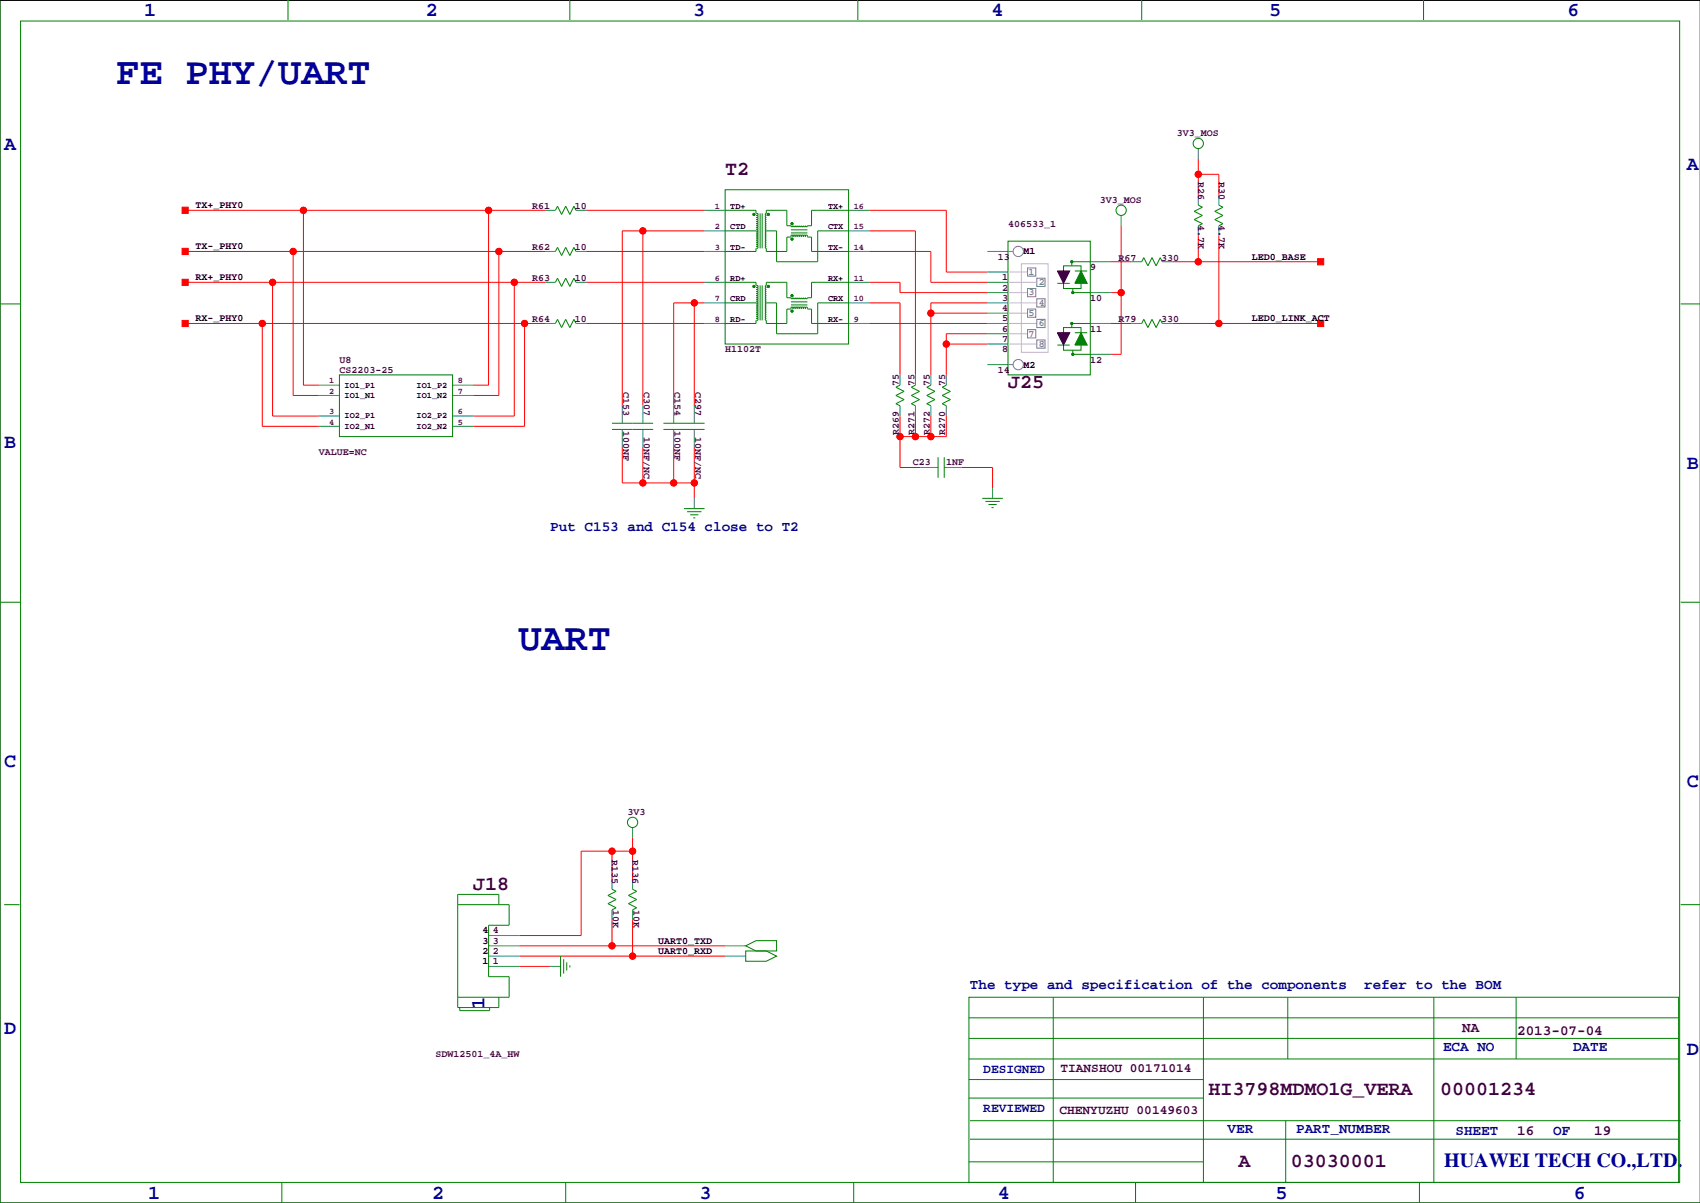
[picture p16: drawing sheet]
<svg xmlns="http://www.w3.org/2000/svg" width="420mm" height="297mm" viewBox="0 0 420 297" stroke-linecap="round" stroke-linejoin="round" font-family="sans-serif">
<defs><g id="words">
<g font-size="9.5" fill="#0000a0">
<text x="28.7" y="20.8">FE PHY/UART</text>
<text x="128" y="160.5">UART</text>
</g>
<g font-size="4.9" fill="#0000a0">
<text x="35.6" y="3.9">1</text>
<text x="105.2" y="3.9">2</text>
<text x="171.2" y="3.9">3</text>
<text x="244.9" y="3.9">4</text>
<text x="313.4" y="3.9">5</text>
<text x="387.1" y="3.9">6</text>
<text x="1" y="36.9">A</text>
<text x="416.6" y="42">A</text>
<text x="1" y="110.6">B</text>
<text x="416.6" y="115.7">B</text>
<text x="1" y="189.3">C</text>
<text x="416.6" y="194.4">C</text>
<text x="119.6" y="249.2" transform="rotate(-90 119.6 249.2)">1</text>
<text x="1" y="255.4">D</text>
<text x="416.6" y="260.5">D</text>
<text x="356.6" y="288">HUAWEI TECH CO.,LTD.</text>
<text x="36.6" y="296">1</text>
<text x="106.7" y="296">2</text>
<text x="172.7" y="296">3</text>
<text x="246.4" y="296">4</text>
<text x="315" y="296">5</text>
<text x="388.6" y="296">6</text>
</g>
<g font-size="4.9" fill="#400040">
<text x="179.1" y="43.3">T2</text>
<text x="248.9" y="95.8">J25</text>
<text x="116.8" y="219.8">J18</text>
<text x="298.5" y="270.5">HI3798MDMO1G_VERA</text>
<text x="355.6" y="270.5">00001234</text>
<text x="305.9" y="288.3">A</text>
<text x="318.8" y="288.3">03030001</text>
</g>
<g font-size="3.5" fill="#0000a0">
<text x="135.9" y="131.2">Put C153 and C154 close to T2</text>
<text x="239.5" y="244.2">The type and specification of the components</text>
<text x="336.9" y="244.2">refer to the BOM</text>
<text x="356.4" y="259.4">ECA NO</text>
<text x="388.5" y="259.4">DATE</text>
<text x="303.1" y="279.7">VER</text>
<text x="320.1" y="279.7">PART_NUMBER</text>
<text x="359.4" y="280.3">SHEET</text>
<text x="383.5" y="280.3">OF</text>
</g>
<g font-size="3.5" fill="#400040">
<text x="361.1" y="254.9">NA</text>
<text x="374.6" y="255.7">2013-07-04</text>
<text x="374.6" y="280.3">16</text>
<text x="393.7" y="280.3">19</text>
</g>
<g font-size="3.2" fill="#0000a0">
<text x="242.8" y="264.9">DESIGNED</text>
<text x="242.8" y="274.5">REVIEWED</text>
</g>
<g font-size="3.2" fill="#400040">
<text x="261.9" y="264.7">TIANSHOU 00171014</text>
<text x="261.6" y="275.1">CHENYUZHU 00149603</text>
</g>
<g font-size="2.5" fill="#400040">
<text x="290.6" y="33.6">3V3_MOS</text>
<text x="295.9" y="44.9" transform="rotate(90 295.9 44.9)">R26</text>
<text x="301" y="44.9" transform="rotate(90 301 44.9)">R30</text>
<text x="131.4" y="51.7">R61</text>
<text x="142" y="51.7">10</text>
<text x="271.6" y="50.2">3V3_MOS</text>
<text x="248.9" y="56.1">406533_1</text>
<text x="295.9" y="55.5" transform="rotate(90 295.9 55.5)">4.7K</text>
<text x="301" y="55.5" transform="rotate(90 301 55.5)">4.7K</text>
<text x="131.4" y="61.8">R62</text>
<text x="142" y="61.8">10</text>
<text x="246.4" y="64.1">13</text>
<text x="276.2" y="64.4">R67</text>
<text x="286.8" y="64.4">330</text>
<text x="131.4" y="69.5">R63</text>
<text x="142" y="69.5">10</text>
<text x="247.4" y="69.2">1</text>
<text x="247.4" y="71.7">2</text>
<text x="269.2" y="66.7">9</text>
<text x="247.4" y="74.3">3</text>
<text x="247.4" y="76.8">4</text>
<text x="269.2" y="74.3">10</text>
<text x="131.4" y="79.6">R64</text>
<text x="142" y="79.6">10</text>
<text x="247.4" y="79.4">5</text>
<text x="247.4" y="81.9">6</text>
<text x="269.2" y="81.9">11</text>
<text x="276.2" y="79.6">R79</text>
<text x="286.8" y="79.6">330</text>
<text x="83.8" y="89.5">U8</text>
<text x="179.1" y="87">H1102T</text>
<text x="247.4" y="84.4">7</text>
<text x="247.4" y="87">8</text>
<text x="269.2" y="89.5">12</text>
<text x="83.8" y="92.1">CS2203-25</text>
<text x="222" y="95.4" transform="rotate(-90 222 95.4)">75</text>
<text x="225.8" y="95.4" transform="rotate(-90 225.8 95.4)">75</text>
<text x="229.6" y="95.4" transform="rotate(-90 229.6 95.4)">75</text>
<text x="233.4" y="95.4" transform="rotate(-90 233.4 95.4)">75</text>
<text x="246.4" y="92.1">14</text>
<text x="153.9" y="96.8" transform="rotate(90 153.9 96.8)">C153</text>
<text x="159" y="96.8" transform="rotate(90 159 96.8)">C307</text>
<text x="166.6" y="96.8" transform="rotate(90 166.6 96.8)">C154</text>
<text x="171.7" y="96.8" transform="rotate(90 171.7 96.8)">C297</text>
<text x="153.9" y="106.5" transform="rotate(90 153.9 106.5)">100NF</text>
<text x="159" y="107.8" transform="rotate(90 159 107.8)">10NF/NC</text>
<text x="166.6" y="106.5" transform="rotate(90 166.6 106.5)">100NF</text>
<text x="171.7" y="107.8" transform="rotate(90 171.7 107.8)">10NF/NC</text>
<text x="222" y="107.4" transform="rotate(-90 222 107.4)">R269</text>
<text x="225.8" y="107.4" transform="rotate(-90 225.8 107.4)">R271</text>
<text x="229.6" y="107.4" transform="rotate(-90 229.6 107.4)">R272</text>
<text x="233.4" y="107.4" transform="rotate(-90 233.4 107.4)">R270</text>
<text x="78.7" y="112.4">VALUE=NC</text>
<text x="225.4" y="114.9">C23</text>
<text x="233.7" y="114.9">1NF</text>
<text x="154.9" y="201.3">3V3</text>
<text x="151.1" y="212.4" transform="rotate(90 151.1 212.4)">R135</text>
<text x="156.2" y="212.4" transform="rotate(90 156.2 212.4)">R136</text>
<text x="151.4" y="224.6" transform="rotate(90 151.4 224.6)">10K</text>
<text x="156.4" y="224.6" transform="rotate(90 156.4 224.6)">10K</text>
<text x="121.7" y="233">3</text>
<text x="121.7" y="230.5">4</text>
<text x="121.7" y="238.1">1</text>
<text x="121.7" y="235.6">2</text>
<text x="107.5" y="261">SDW12501_4A_HW</text>
</g>
<g font-size="2.5">
<text x="48.3" y="51.4">TX+_PHY0</text>
<text x="48.3" y="61.6">TX-_PHY0</text>
<text x="252.7" y="62.8">M1</text>
<text x="309.1" y="64.1">LED0_BASE</text>
<text x="48.3" y="69.2">RX+_PHY0</text>
<text x="48.3" y="79.4">RX-_PHY0</text>
<text x="309.1" y="79.4">LED0_LINK_ACT</text>
<text x="252.7" y="90.8">M2</text>
<text x="119.2" y="233">3</text>
<text x="119.2" y="230.5">4</text>
<text x="162.6" y="233">UART0_TXD</text>
<text x="119.2" y="238.1">1</text>
<text x="119.2" y="235.6">2</text>
<text x="162.6" y="235.6">UART0_RXD</text>
</g>
<g font-size="2.5" fill="#808080">
<text x="254" y="67.9">1</text>
<text x="256.5" y="70.4">2</text>
<text x="254" y="72.9">3</text>
<text x="256.5" y="75.5">4</text>
<text x="254" y="78">5</text>
<text x="254" y="83.1">7</text>
<text x="256.5" y="80.6">6</text>
<text x="256.5" y="85.6">8</text>
</g>
<g font-size="2.1" fill="#400040">
<text x="176.5" y="51.5">1</text>
<text x="210.8" y="51.5">16</text>
<text x="176.5" y="56.6">2</text>
<text x="210.8" y="56.6">15</text>
<text x="176.5" y="61.7">3</text>
<text x="210.8" y="61.7">14</text>
<text x="176.5" y="69.3">6</text>
<text x="210.8" y="69.3">11</text>
<text x="176.5" y="74.4">7</text>
<text x="210.8" y="74.4">10</text>
<text x="176.5" y="79.4">8</text>
<text x="210.8" y="79.4">9</text>
<text x="81.3" y="94.7">1</text>
<text x="113" y="94.7">8</text>
<text x="81.3" y="97.2">2</text>
<text x="113" y="97.2">7</text>
<text x="81.3" y="102.3">3</text>
<text x="81.3" y="104.8">4</text>
<text x="113" y="104.8">5</text>
<text x="113" y="102.3">6</text>
</g>
<g font-size="2.1">
<text x="180.3" y="51.5">TD+</text>
<text x="204.5" y="51.5">TX+</text>
<text x="180.3" y="56.6">CTD</text>
<text x="204.5" y="56.6">CTX</text>
<text x="180.3" y="61.7">TD-</text>
<text x="204.5" y="61.7">TX-</text>
<text x="180.3" y="69.3">RD+</text>
<text x="204.5" y="69.3">RX+</text>
<text x="180.3" y="74.4">CRD</text>
<text x="204.5" y="74.4">CRX</text>
<text x="180.3" y="79.4">RD-</text>
<text x="204.5" y="79.4">RX-</text>
<text x="85.1" y="95.7">IO1_P1</text>
<text x="102.9" y="95.7">IO1_P2</text>
<text x="85.1" y="98.2">IO1_N1</text>
<text x="102.9" y="98.2">IO1_N2</text>
<text x="85.1" y="103.3">IO2_P1</text>
<text x="85.1" y="105.9">IO2_N1</text>
<text x="102.9" y="105.9">IO2_N2</text>
<text x="102.9" y="103.3">IO2_P2</text>
</g>
</g></defs>
<path d="M419.9 .1h-419.9v296.9h419.9" fill="none" stroke="#000" stroke-width=".25"/>
<g fill="none" stroke="#f00" stroke-width=".25">
<path d="M295.9 39.2v8.9M45.7 51.9h88.9M74.9 51.9v43.2h3.8M120.6 51.9v43.2h-3.8M144.8 51.9h29.2M158.7 57v43.2M174 57h-20.3v43.2M214.6 51.9h19.1v15.3h10.1M214.6 57h11.5v35.6M276.9 55.7v31.8h-2.6M295.9 58.3v6.3M295.9 43h5.1v5.1"/>
<path d="M301 58.3v21.6M45.7 79.9h88.9M45.7 69.7h88.9M45.7 62.1h88.9M64.8 79.9v25.4h13.9M67.3 69.7v33h11.4M72.4 62.1v35.5h6.3M123.2 62.1v35.5h-6.4M127 69.7v33h-10.2M129.5 79.9v25.4h-12.7M144.8 79.9h29.2M144.8 69.7h29.2"/>
<path d="M144.8 62.1h29.2M171.4 74.8v25.4M174 74.8h-7.6v25.4M214.6 79.9h29.2M214.6 74.8h7.6v17.8M214.6 69.7h7.6v2.5h21.6M214.6 62.1h15.3v7.6h13.9M229.9 77.3h13.9M243.8 74.8h-13.9v17.8M274.3 79.9h5.1M274.3 64.6h5.1M274.3 72.2h2.6"/>
<path d="M289.6 79.9h36.5M289.6 64.6h36.5M233.7 84.9h10.1M243.8 82.4h-10.1v10.2M153.7 110.3v8.9h17.7M158.7 110.3v8.9M166.4 110.3v8.9M171.4 110.3v12.7M222.2 102.7v12.7h5.1M226.1 102.7v5.1M229.9 102.7v5.1M233.7 102.7v5.1h-11.5"/>
<path d="M237.5 115.4h7.6v5.1M151.1 210.2v6.8M156.2 206.9v10.1M156.2 210.2h-12.7v20.8h-15.2M128.3 238.6h7.6M128.3 233.5h50.8M128.3 236.1h50.8M151.1 227.2v6.3M156.2 227.2v8.9"/>
<circle cx="74.9" cy="51.9" r=".76"/>
<circle cx="120.7" cy="51.9" r=".76"/>
<circle cx="158.8" cy="57" r=".76"/>
<circle cx="295.9" cy="43" r=".76"/>
<circle cx="64.8" cy="79.9" r=".76"/>
<circle cx="67.3" cy="69.7" r=".76"/>
<circle cx="72.4" cy="62.1" r=".76"/>
<circle cx="123.2" cy="62.1" r=".76"/>
<circle cx="127" cy="69.7" r=".76"/>
<circle cx="129.5" cy="79.9" r=".76"/>
<circle cx="171.5" cy="74.8" r=".76"/>
<circle cx="229.9" cy="77.3" r=".76"/>
<circle cx="276.9" cy="72.2" r=".76"/>
<circle cx="295.9" cy="64.6" r=".76"/>
<circle cx="301" cy="79.9" r=".76"/>
<circle cx="233.7" cy="84.9" r=".76"/>
<circle cx="158.8" cy="119.2" r=".76"/>
<circle cx="166.4" cy="119.2" r=".76"/>
<circle cx="171.5" cy="119.2" r=".76"/>
<circle cx="222.3" cy="107.8" r=".76"/>
<circle cx="226.1" cy="107.8" r=".76"/>
<circle cx="229.9" cy="107.8" r=".76"/>
<circle cx="151.1" cy="210.2" r=".76"/>
<circle cx="156.2" cy="210.2" r=".76"/>
<circle cx="151.1" cy="233.5" r=".76"/>
<circle cx="156.2" cy="236.1" r=".76"/>
</g>
<g fill="#f00" stroke="#f00" stroke-width=".25">
<path d="M325.4 79.1h1.5v1.5h-1.5z" fill-rule="evenodd"/>
<path d="M325.4 63.9h1.5v1.5h-1.5z" fill-rule="evenodd"/>
<path d="M45 51.2h1.5v1.5h-1.5z" fill-rule="evenodd"/>
<path d="M45 61.3h1.5v1.6h-1.5z" fill-rule="evenodd"/>
<path d="M45 68.9h1.5v1.6h-1.5z" fill-rule="evenodd"/>
<path d="M45 79.1h1.5v1.5h-1.5z" fill-rule="evenodd"/>
<circle cx="295.9" cy="43" r=".76"/>
<circle cx="301" cy="79.9" r=".76"/>
<circle cx="295.9" cy="64.6" r=".76"/>
<circle cx="171.5" cy="74.8" r=".76"/>
<circle cx="158.8" cy="119.2" r=".76"/>
<circle cx="166.4" cy="119.2" r=".76"/>
<circle cx="171.5" cy="119.2" r=".76"/>
<circle cx="233.7" cy="84.9" r=".76"/>
<circle cx="229.9" cy="107.8" r=".76"/>
<circle cx="226.1" cy="107.8" r=".76"/>
<circle cx="222.3" cy="107.8" r=".76"/>
<circle cx="229.9" cy="77.3" r=".76"/>
<circle cx="158.8" cy="57" r=".76"/>
<circle cx="276.9" cy="72.2" r=".76"/>
<circle cx="120.7" cy="51.9" r=".76"/>
<circle cx="74.9" cy="51.9" r=".76"/>
<circle cx="123.2" cy="62.1" r=".76"/>
<circle cx="72.4" cy="62.1" r=".76"/>
<circle cx="127" cy="69.7" r=".76"/>
<circle cx="67.3" cy="69.7" r=".76"/>
<circle cx="129.5" cy="79.9" r=".76"/>
<circle cx="64.8" cy="79.9" r=".76"/>
<circle cx="151.1" cy="233.5" r=".76"/>
<circle cx="156.2" cy="236.1" r=".76"/>
<circle cx="156.2" cy="210.2" r=".76"/>
<circle cx="151.1" cy="210.2" r=".76"/>
</g>
<g fill="none" stroke="#008080" stroke-width=".25">
<path d="M295.9 36.7v2.5M134.6 51.9h2.6M142.2 51.9h2.6M174 57h5.1M174 51.9h5.1M209.5 57h5.1M209.5 51.9h5.1M276.9 53.2v2.5M295.9 48.1v2.6M295.9 55.7v2.6M301 48.1v2.6M301 55.7v2.6"/>
<path d="M134.6 79.9h2.6M134.6 69.7h2.6M134.6 62.1h2.6M142.2 79.9h2.6M142.2 69.7h2.6M142.2 62.1h2.6M174 79.9h5.1M174 69.7h5.1M174 74.8h5.1M174 62.1h5.1M209.5 79.9h5.1M209.5 69.7h5.1"/>
<path d="M209.5 74.8h5.1M209.5 62.1h5.1M243.8 72.2h5.1M243.8 79.9h5.1M243.8 67.2h5.1M243.8 69.7h5.1M243.8 74.8h5.1M243.8 77.3h5.1M243.8 62.1h5.1M269.2 64.6h5.1M269.2 72.2h5.1M269.2 79.9h5.1"/>
<path d="M279.4 64.6h2.5M279.4 79.9h2.5M287 64.6h2.6M287 79.9h2.6M78.7 95.1h5.1M78.7 97.6h5.1M111.8 95.1h5M111.8 97.6h5M222.2 92.6v2.5M226.1 92.6v2.5M229.9 92.6v2.5M233.7 92.6v2.5"/>
<path d="M243.8 82.4h5.1M243.8 84.9h5.1M243.8 90h5.1M269.2 87.5h5.1M78.7 102.7h5.1M78.7 105.3h5.1M111.8 102.7h5M111.8 105.3h5M153.7 100.2v4.3M153.7 106v4.3M158.7 100.2v4.3M158.7 106v4.3"/>
<path d="M166.4 100.2v4.3M166.4 106v4.3M171.4 100.2v4.3M171.4 106v4.3M222.2 100.2v2.5M226.1 100.2v2.5M227.3 115.4h4.3M229.9 100.2v2.5M233.2 115.4h4.3M233.7 100.2v2.5M171.4 123v2.6M245.1 120.5v2.5"/>
<path d="M151.1 217v2.6M156.2 204.3v2.6M156.2 217v2.6M120.6 238.6h7.7M120.6 236.1h7.7M120.6 233.5h7.7M120.6 231h7.7M135.9 238.6h2.5M151.1 224.6v2.6M156.2 224.6v2.6M179.1 236.1h5M179.1 233.5h5"/>
</g>
<g fill="none" stroke="#008000" stroke-width=".25">
<path d="M0 -.1v297.1h419.9M71.1 0v4.9M140.7 0v4.9M211.8 0v4.9M281.9 0v4.9M351.5 0v4.9M5.1 5.2h409.7v286.8h-409.7zM137.2 51.9l.5-1 1 2 1-2 1 2 1-2 .5 1M179.1 46.8h30.4v38.1h-30.4zM179.1 51.9h7.6v.8M179.1 57h7.6M186.8 59.9h.3l.1 .2-.1 .1h-.3"/>
<path d="M186.8 59.4h.3l.1 .1-.1 .2h-.3M186.8 58.9h.3l.1 .1-.1 .2h-.3M186.8 58.4h.3l.1 .1-.1 .2h-.3M186.8 57.8h.3l.1 .2-.1 .2h-.3M186.8 57.3h.3l.1 .2-.1 .2h-.3M186.8 56.8h.3l.1 .2-.1 .2h-.3M186.8 56.3h.3l.1 .2-.1 .2h-.3M186.8 55.8h.3l.1 .2-.1 .2h-.3M186.8 55.3h.3l.1 .2-.1 .2h-.3M186.8 54.8h.3l.1 .2-.1 .2h-.3M186.8 54.3h.3l.1 .2-.1 .1h-.3M186.8 53.8h.3l.1 .2-.1 .1h-.3"/>
<path d="M186.8 53.3h.3l.1 .2-.1 .1h-.3M186.8 52.8h.3l.1 .1-.1 .2h-.3M187.7 52.7v8.6M188.2 52.7v8.6M189.2 57h2.6v7.6h10.1v-7.6h7.6M195.3 57.5h4.1M195.3 56.8h4.1M195.4 58.5v-.4l.2-.1 .2 .1v.4M195.9 58.5v-.4l.2-.1 .2 .1v.4M196.4 58.5v-.4l.2-.1 .2 .1v.4M196.9 58.5v-.4l.2-.1 .2 .1v.4M197.4 58.5v-.4l.2-.1 .2 .1v.4"/>
<path d="M197.9 58.5v-.4l.2-.1 .2 .1v.4M198.4 58.5v-.4l.2-.1 .2 .1v.4M199 58.5v-.4l.1-.1 .2 .1v.4M199.4 58.5h1v3.6h9.1M209.5 51.9h-9.1v3.8h-1l-.3 .3-.2-.3-.3 .3-.2-.3-.3 .3-.2-.3-.3 .3-.2-.3-.3 .3-.3-.3-.2 .3-.3-.3-.2 .3-.3-.3-.2 .3-.3-.3h-1v-3.8h-5.1v.8l-.2 .2 .2 .3-.2 .3 .2 .2-.2 .3 .2 .2-.2 .3 .2 .2-.2 .3 .2 .2-.2 .3 .2 .2-.2 .3 .2 .2-.2 .3 .2 .3-.2 .2 .2 .3-.2 .2 .2 .3-.2 .2 .2 .3-.2 .2 .2 .3-.2 .2 .2 .3-.2 .2 .2 .3-.2 .3 .2 .2-.2 .3 .2 .2-.2 .3 .2 .2v.8h5.1v-3.6h1M248.9 59.5h20.3v33.1h-20.3zM295.9 50.7l1 .5-2 1 2 1-2 1 2 1-1 .5M301 50.7l1 .5-2 1 2 1-2 1 2 1-1 .5M0 75h5.1M137.2 79.9l.5-1 1 2 1-2 1 2 1-2 .5 1M137.2 69.7l.5-1 1 2 1-2 1 2 1-2 .5 1M137.2 62.1l.5-1 1 2 1-2 1 2 1-2 .5 1"/>
<path d="M179.1 74.8h7.6M179.1 69.7h7.6v.8M186.7 79.1v.8h-7.6M186.7 61.3v.8h-7.6M186.8 78.7h.3l.1 .2-.1 .1h-.3M186.8 78.2h.3l.1 .1-.1 .2h-.3M186.8 77.7h.3l.1 .1-.1 .2h-.3M186.8 77.1h.3l.1 .2-.1 .2h-.3M186.8 76.6h.3l.1 .2-.1 .2h-.3M186.8 76.1h.3l.1 .2-.1 .2h-.3M186.8 75.6h.3l.1 .2-.1 .2h-.3M186.8 75.1h.3l.1 .2-.1 .2h-.3"/>
<path d="M186.8 74.6h.3l.1 .2-.1 .2h-.3M186.8 74.1h.3l.1 .2-.1 .2h-.3M186.8 73.6h.3l.1 .2-.1 .2h-.3M186.8 73.1h.3l.1 .2-.1 .1h-.3M186.8 72.6h.3l.1 .2-.1 .1h-.3M186.8 72.1h.3l.1 .1-.1 .2h-.3M186.8 71.6h.3l.1 .1-.1 .2h-.3M186.8 71.1h.3l.1 .1-.1 .2h-.3M186.8 70.5h.3l.1 .2-.1 .2h-.3M186.8 60.9h.3l.1 .2-.1 .2h-.3M186.8 60.4h.3l.1 .2-.1 .1h-.3M187.7 70.5v8.6"/>
<path d="M188.2 70.5v8.6M189.2 74.8h2.6v7.6h10.1v-7.6h7.6M195.3 75.3h4.1M195.3 74.5h4.1M195.4 76.2v-.3l.2-.1 .2 .1v.3M195.9 76.2v-.3l.2-.1 .2 .1v.3M196.4 76.2v-.3l.2-.1 .2 .1v.3M196.9 76.2v-.3l.2-.1 .2 .1v.3M197.4 76.2v-.3l.2-.1 .2 .1v.3M197.9 76.2v-.3l.2-.1 .2 .1v.3M198.4 76.2v-.3l.2-.1 .2 .1v.3M199 76.2v-.3l.1-.1 .2 .1v.3"/>
<path d="M199.4 76.3h1v3.6h9.1M209.5 69.7h-9.1v3.8h-1l-.3 .3-.2-.3-.3 .3-.2-.3-.3 .3-.2-.3-.3 .3-.2-.3-.3 .3-.3-.3-.2 .3-.3-.3-.2 .3-.3-.3-.2 .3-.3-.3h-1v-3.8h-5.1v.8l-.2 .2 .2 .3-.2 .2 .2 .3-.2 .2 .2 .3-.2 .2 .2 .3-.2 .3 .2 .2-.2 .3 .2 .2-.2 .3 .2 .2-.2 .3 .2 .2-.2 .3 .2 .2-.2 .3 .2 .3-.2 .2 .2 .3-.2 .2 .2 .3-.2 .2 .2 .3-.2 .2 .2 .3-.2 .2 .2 .3-.2 .2 .2 .3-.2 .3 .2 .2v.8h5.1v-3.6h1M261.1 70h3.1M262.6 66.9v-1.3h4.4v1.3M262.6 70v1.2h4.4v-1.2M264.9 71.2v1h4.3M265.4 66.9h3.1M269.2 64.6h-4.5v1M269.2 79.9h-4.5v1M281.9 79.9l.5-1 1.1 2 1-2 1 2 1-2 .5 1M281.9 64.6l.5-1 1.1 2 1-2 1 2 1-2 .5 1M415 75h4.9"/>
<path d="M83.8 92.6h28v15.2h-28zM222.2 95.1l-1 .5 2.1 1-2.1 1 2.1 1.1-2.1 1 1 .5M226.1 95.1l-1.1 .5 2.1 1-2.1 1 2.1 1.1-2.1 1 1.1 .5M229.9 95.1l-1 .5 2 1-2 1 2 1.1-2 1 1 .5M233.7 95.1l-1 .5 2 1-2 1 2 1.1-2 1 1 .5M261.1 85.2h3.1M262.6 82.2v-1.3h4.4v1.3M262.6 85.2v1.3h4.4v-1.3M264.9 86.5v1h4.3M265.4 82.2h3.1M151.1 104.5h10.2M151.1 106h10.2"/>
<path d="M163.8 104.5h10.2M163.8 106h10.2M231.6 112.9v5.1M233.2 112.9v5.1M168.9 125.6h5.1M169.7 126.4h3.5M170.4 127.1h2.1M171.2 127.9h.5M242.6 123h5M243.3 123.8h3.6M244.1 124.6h2M244.9 125.3h.5"/>
<path d="M0 148.7h5.1M415 148.7h4.9M151.1 219.6l1 .5-2 1 2 1-2 1 2 1-1 .5M156.2 219.6l1 .5-2 1 2 1-2 1 2 1-1 .5M1 223.4h3.8M113 223.4h12.7v5.1h-5.1v12.7h5.1v5h-12.7M123.2 223.4v-2.6h-10.2v28h10.2v-2.6M138.4 236.1v5.1M139.2 236.8v3.6M140 237.6v2M140.7 238.4v.5M184.1 233.5l2.6-1.2h5.1v2.5h-5.1z"/>
<path d="M184.1 234.8h5.1l2.6 1.3-2.6 1.2h-5.1zM415 223.4h4.9M113.5 248.8v.7h7.4v-.7M239.3 246.2h175.2v45.8h-175.2zM239.3 251.3h175.2M239.3 256.4h175.2M260.1 246.2v45.8M297.2 246.2v45.8M318 246.2v15.3M354.1 246.2v45.8M374.4 246.2v15.3M239.3 266.6h57.9"/>
<path d="M239.3 261.5h175.2M239.3 271.1h57.9M239.5 276.7h175.5M317.5 276.7v15.3M69.6 292v5M139.7 292v5M210.8 292v5M239.3 286.9h57.9M239.5 281.3h175M280.4 292v5M350.5 292v5M383.5 287.4h.1"/>
<circle cx="295.9" cy="35.4" r="1.27"/>
<circle cx="186.2" cy="52.9" r=".25"/>
<circle cx="189.7" cy="52.9" r=".25"/>
<circle cx="195.6" cy="59" r=".25"/>
<circle cx="195.6" cy="55.2" r=".25"/>
<circle cx="276.9" cy="51.9" r="1.27"/>
<circle cx="186.2" cy="70.7" r=".25"/>
<circle cx="189.7" cy="70.7" r=".25"/>
<circle cx="195.6" cy="76.8" r=".25"/>
<circle cx="195.6" cy="73" r=".25"/>
<circle cx="264.7" cy="79.9" r=".25"/>
<circle cx="264.7" cy="64.6" r=".25"/>
<circle cx="264.9" cy="72.2" r=".25"/>
<circle cx="264.9" cy="87.5" r=".25"/>
<circle cx="156.2" cy="203.1" r="1.27"/>
</g>
<g fill="none" stroke="#808080" stroke-width=".25">
<path d="M248.9 62.1h1.3M253.7 66.2h2.1v2h-2.1zM253.7 71.2h2.1v2.1h-2.1zM253.7 76.3h2.1v2h-2.1zM256 68.7h2.1v2h-2.1zM256 78.9h2.1v2h-2.1zM256 73.8h2.1v2h-2.1zM248.9 90h1.3M253.7 81.4h2.1v2h-2.1zM256 83.9h2.1v2.1h-2.1z"/>
<circle cx="251.5" cy="62.1" r="1.27"/>
<circle cx="251.5" cy="90" r="1.27"/>
</g>
<g fill="#008000" stroke="#008000" stroke-width=".25">
<path d="M267 82.2l1.5 3h-3.1z" fill-rule="evenodd"/>
<path d="M267 66.9l1.5 3.1h-3.1z" fill-rule="evenodd"/>
<circle cx="264.9" cy="72.2" r=".25"/>
<circle cx="264.7" cy="64.6" r=".25"/>
<circle cx="264.9" cy="87.5" r=".25"/>
<circle cx="264.7" cy="79.9" r=".25"/>
<circle cx="195.6" cy="55.2" r=".25"/>
<circle cx="195.6" cy="59" r=".25"/>
<circle cx="195.6" cy="73" r=".25"/>
<circle cx="195.6" cy="76.8" r=".25"/>
<circle cx="189.7" cy="70.7" r=".25"/>
<circle cx="186.2" cy="70.7" r=".25"/>
<circle cx="189.7" cy="52.9" r=".25"/>
<circle cx="186.2" cy="52.9" r=".25"/>
</g>
<path d="M248.9 72.2h4.8M248.9 74.8h7.1M248.9 77.3h4.8M248.9 79.9h7.1M248.9 69.7h7.1M248.9 67.2h4.8M252.2 65.1h6.6v21.9h-6.6zM248.9 82.4h4.8M248.9 84.9h7.1" fill="none" stroke="#c0c0c0" stroke-width=".25"/>
<g fill="#400040" stroke="#400040" stroke-width=".25">
<path d="M261.1 82.2h3.1l-1.6 3z" fill-rule="evenodd"/>
<path d="M261.1 66.9h3.1l-1.6 3.1z" fill-rule="evenodd"/>
</g>
<use href="#words"/>
</svg>
